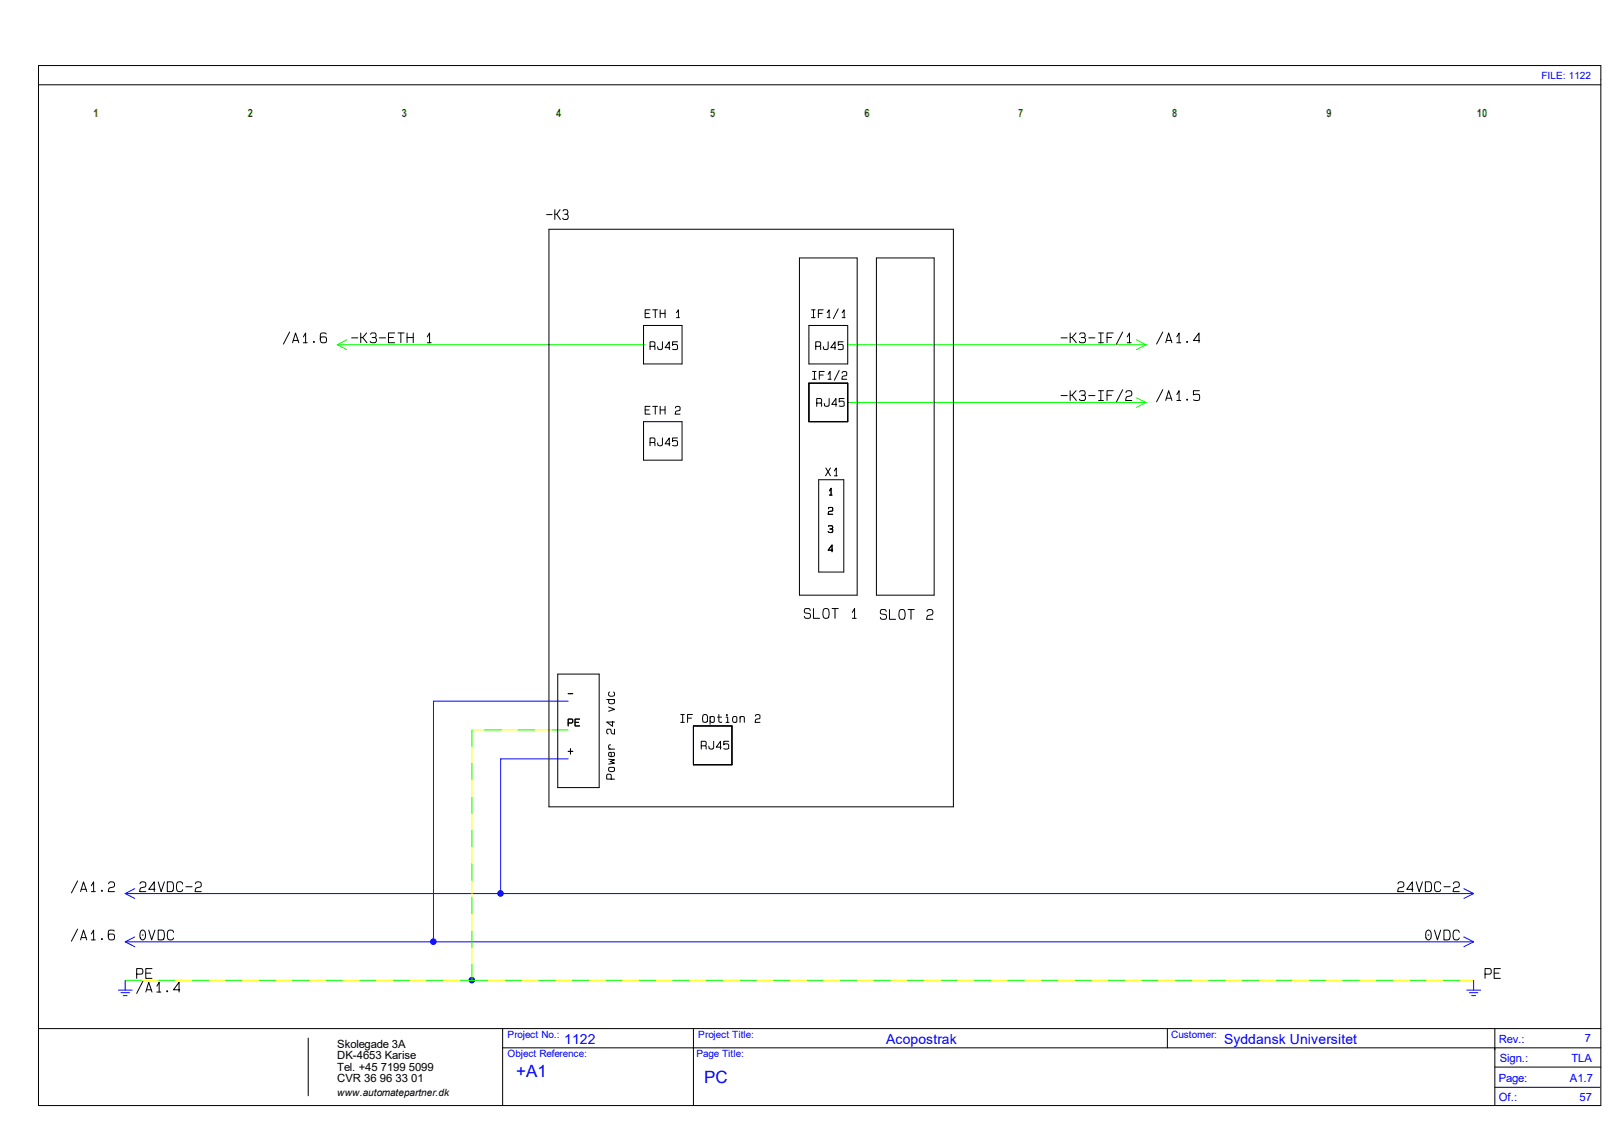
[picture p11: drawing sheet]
<svg xmlns="http://www.w3.org/2000/svg" width="420mm" height="297mm" viewBox="0 0 420 297" stroke-linecap="round" stroke-linejoin="round" font-family="sans-serif">
<defs><g id="words">
<g font-size="4.4" fill="#00f">
<text x="134" y="279.5">+A1</text>
<text x="182.8" y="281.3">PC</text>
</g>
<g font-size="3.6" fill="#00f">
<text x="146.5" y="271">1122</text>
<text x="230" y="271">Acopostrak</text>
<text x="317.8" y="271">Syddansk Universitet</text>
</g>
<g font-size="2.9" fill="#008000">
<text x="24.3" y="30.5">1</text>
<text x="64.3" y="30.5">2</text>
<text x="104.3" y="30.5">3</text>
<text x="144.4" y="30.5">4</text>
<text x="184.3" y="30.5">5</text>
<text x="224.4" y="30.5">6</text>
<text x="264.3" y="30.5">7</text>
<text x="304.3" y="30.5">8</text>
<text x="344.3" y="30.5">9</text>
<text x="383.4" y="30.5">10</text>
</g>
<g font-size="2.9">
<text x="87.5" y="272">Skolegade 3A</text>
<text x="87.5" y="275">DK-4653 Karise</text>
<text x="87.5" y="278">Tel. +45 7199 5099</text>
<text x="87.5" y="281">CVR 36 96 33 01</text>
</g>
<g font-size="2.9" fill="#00f">
<text x="389" y="270.8">Rev.:</text>
<text x="389.3" y="275.8">Sign.:</text>
<text x="407.9" y="275.8">TLA</text>
<text x="411.4" y="270.5">7</text>
<text x="389" y="281">Page:</text>
<text x="407.5" y="281">A1.7</text>
<text x="389" y="285.8">Of.:</text>
<text x="410" y="285.8">57</text>
</g>
<g font-size="2.6" fill="#00f">
<text x="400.1" y="20.4">FILE: 1122</text>
<text x="131.7" y="269.5">Project No.:</text>
<text x="181.3" y="269.5">Project Title:</text>
<text x="304" y="269.5">Customer:</text>
<text x="131.7" y="274.5">Object Reference:</text>
<text x="180.8" y="274.5">Page Title:</text>
</g>
<text font-size="2.6" x="87.5" y="284.5">www.automatepartner.dk</text>
</g></defs>
<path d="M10 17h405.5v270h-405.5zM10 22h405.5M10 267h405.5M80 269.5v15M130.5 267v20M130.5 272h285M180 267v20M303 267v5M388 277h27.5M388 267v20M388 282.3h27.3" fill="none" stroke="#000" stroke-width=".26"/>
<circle cx="122.5" cy="254.5" r=".72" fill="#00f"/>
<circle cx="122.5" cy="254.5" r=".72" fill="none" stroke="#00f" stroke-width=".26"/>
<circle cx="129.9" cy="231.9" r=".72" fill="#00f"/>
<circle cx="129.9" cy="231.9" r=".72" fill="none" stroke="#00f" stroke-width=".26"/>
<circle cx="112.5" cy="244.5" r=".72" fill="#00f"/>
<g fill="none" stroke="#00f" stroke-width=".26">
<path d="M147.5 182h-35v62.5M147.5 197h-17.5v35M32.5 232h350M32.5 232l2.5 1.3M35 230.7l-2.5 1.3M380 230.7l2.5 1.3M382.5 232l-2.5 1.3M30.7 257h3.6M31.4 257.7h2.2M32 258.5h1M32.5 244.5h350M32.5 244.5l2.5 1.3"/>
<path d="M32.5 254.5v2.5M35 243.2l-2.5 1.3M380 243.2l2.5 1.3M380.7 257h3.6M381.4 257.7h2.2M382 258.5h1M382.5 244.5l-2.5 1.3M382.5 254.5v2.5"/>
<circle cx="112.5" cy="244.5" r=".72"/>
</g>
<g fill="none" stroke="#0f0" stroke-width=".26">
<path d="M87.5 89.5h80M87.5 89.5l2.5 1.3M90 88.2l-2.5 1.3M220 89.5h77.5M295 88.2l2.5 1.3M297.5 89.5l-2.5 1.3M220 104.5h77.5M295 103.3l2.5 1.2M297.5 104.5l-2.5 1.2M122.5 189.5v4.4M122.5 198.2v4.3M125.7 189.5h4.4"/>
<path d="M134.5 189.5h4.3M143.2 189.5h4.3M122.5 206.9v4.3M122.5 215.6v4.4M122.5 224.3v4.3M122.5 233v4.3M32.5 254.5h4.3M41.2 254.5h4.4M49.9 254.5h4.4M58.6 254.5h4.3M67.3 254.5h4.3M75.9 254.5h4.4"/>
<path d="M84.7 254.5h4.3M93.4 254.5h4.3M102.1 254.5h4.3M110.7 254.5h4.4M119.5 254.5h7.3M122.5 241.7v4.3M122.5 250.4v4.1M131.2 254.5h4.4M139.9 254.5h4.4M148.6 254.5h4.3M157.3 254.5h4.3M165.9 254.5h4.4"/>
<path d="M174.7 254.5h4.3M183.4 254.5h4.3M192.1 254.5h4.3M200.7 254.5h4.4M209.5 254.5h4.3M218.2 254.5h4.3M226.8 254.5h4.4M235.5 254.5h4.4M244.3 254.5h4.3M253 254.5h4.3M261.6 254.5h4.4M270.3 254.5h4.4"/>
<path d="M279.1 254.5h4.3M287.7 254.5h4.4M296.4 254.5h4.3M305.1 254.5h4.4M313.8 254.5h4.4M322.5 254.5h4.4M331.2 254.5h4.3M339.9 254.5h4.4M348.6 254.5h4.4M357.3 254.5h4.3M366 254.5h4.3M374.6 254.5h4.5"/>
</g>
<g fill="none" stroke="#ff0" stroke-width=".26">
<path d="M122.5 189.5h3.2M122.5 193.9v4.3M130.1 189.5h4.4M138.8 189.5h4.4M122.5 202.5v4.4M122.5 211.2v4.4M122.5 220v4.3M122.5 228.6v4.4M122.5 237.3v4.4M36.8 254.5h4.4M45.6 254.5h4.3M54.3 254.5h4.3"/>
<path d="M62.9 254.5h4.4M71.6 254.5h4.3M80.3 254.5h4.4M89 254.5h4.4M97.7 254.5h4.4M106.4 254.5h4.3M115.1 254.5h4.4M122.5 246v4.4M126.8 254.5h4.4M135.6 254.5h4.3M144.3 254.5h4.3M152.9 254.5h4.4"/>
<path d="M161.6 254.5h4.3M170.3 254.5h4.4M179 254.5h4.4M187.7 254.5h4.4M196.4 254.5h4.3M205.1 254.5h4.4M213.8 254.5h4.4M222.5 254.5h4.3M231.2 254.5h4.3M239.9 254.5h4.4M248.6 254.5h4.4M257.3 254.5h4.3"/>
<path d="M266 254.5h4.3M274.7 254.5h4.4M283.4 254.5h4.3M292.1 254.5h4.3M300.7 254.5h4.4M309.5 254.5h4.3M318.2 254.5h4.3M326.9 254.5h4.3M335.5 254.5h4.4M344.3 254.5h4.3M353 254.5h4.3M361.6 254.5h4.4"/>
<path d="M370.3 254.5h4.3M379.1 254.5h3.4"/>
</g>
<g fill="none" stroke="#000" stroke-width=".26">
<path d="M141.9 55.7h1.4M142.5 59.5h105v150h-105zM144 54.4v2.6M144 55.6h.5l1 1.4M145.4 54.4l-.9 1.2M146.1 54.8l.3-.4h.6l.2 .1 .2 .4a.49 .49 0 0 1-.4 .7h-.4M147 55.6a.7 .7 0 0 1 .5 .7 .7 .7 0 0 1-.5 .7l-.8-.1-.2-.3M207.5 67h15v87.5h-15zM227.5 67h15v87.5h-15zM75.2 86.2l-1.6 3.1M75.9 89l.8-2.6 .9 2.6M76.1 88.4h1.3"/>
<path d="M78.7 87.5l.6-1.1v2.6M78.7 89h1.1M84.7 86.7a1.02 1.02 0 0 0-1.5 0 2.25 2.25 0 0 0 .2 2.2 1.07 1.07 0 0 0 1.3-.2v-1a1.02 1.02 0 0 0-1.5 0l-.1 .3M91.3 87.7h1.6M93.6 86.4v2.6M93.6 87.6h.5l1.1 1.4M95.2 86.4l-1.1 1.2M96.2 86.8l.3-.4h.7l.3 .1 .1 .5a.49 .49 0 0 1-.4 .6h-.6M97.2 87.6a.7 .7 0 0 1 .5 .7 .7 .7 0 0 1-.5 .7l-.9-.1-.2-.3M98.5 87.7h1.6M100.8 87.6h1.3M102.4 86.4h-1.6v2.6h1.6"/>
<path d="M103.3 86.4h1.6M104.1 86.4v2.6M105.7 86.4v2.6M105.7 87.6h1.6M107.3 86.4v2.6M110.9 87.5l.6-1.1v2.6M110.9 89h1M167 84.5h10v10h-10zM167.5 81.4h1M168.7 89.9h1.1l.2-.2v-.7l-.2-.3h-1.1v2.1M168.7 80.4h-1.2v2.1h1.2M169.4 80.4h1.3"/>
<path d="M169.8 89.9l.2 .2v.7M170.1 80.4v2.1M171.4 80.4v2.1M171.4 81.4h1.2M172 88.7l-.1 1.9-.4 .2-.7-.2-.1-.6M172.6 80.4v2.1M173.9 90.3h-1.3l1.1-1.6v2.1M175.6 81.2l.5-.8v2.1M175.6 82.5h.8M175.9 88.7h-1.3v1l.3-.3h.6l.4 .3v.9l-.4 .2-.9-.1M210 84.5h10v10h-10zM210 99.5h10v10h-10z"/>
<path d="M210.7 82.5h.9M210.7 80.4h.9M210.9 98.5h.9M210.9 96.4h.9M211.2 80.4v2.1M211.4 96.4v2.1M211.8 89.9h1l.2-.2v-.7l-.2-.3h-1v2.1M212.4 81.4h1M212.7 97.4h1M212.8 89.9l.2 .2v.7M213.7 80.4h-1.3v2.1M214 96.4h-1.3v2.1"/>
<path d="M214.7 81.2l.5-.8v2.1M214.7 82.5h.8M215 88.7l-.1 1.9-.4 .2-.7-.2-.1-.6M215 97.2l.5-.8v2.1M215 98.5h.7M216.9 90.3h-1.3l1.1-1.6v2.1M217.6 80.2l-1.3 2.5M217.8 96.2l-1.2 2.5M218.6 81.2l.5-.8v2.1M218.6 82.5h.8M218.6 96.9a.64 .64 0 0 1 1-.4 .64 .64 0 0 1 0 1l-.8 .2-.3 .8h1.3M218.9 88.7h-1.3v1l.3-.3h.6l.4 .3v.9l-.4 .2-.9-.1"/>
<path d="M275.4 87.7h1.6M277.8 86.4v2.6M277.8 87.6h.5l1.1 1.4M279.3 86.4l-1 1.2M280.2 86.8l.4-.4h.7l.2 .1 .2 .5a.49 .49 0 0 1-.4 .6h-.6M281.3 87.6a.7 .7 0 0 1 .5 .7 .7 .7 0 0 1-.5 .7l-1-.1-.1-.3M282.6 87.7h1.6M285.2 89h1.2M285.2 86.4h1.2M285.7 86.4v2.6M287.4 87.6h1.1M289 86.4h-1.6v2.6"/>
<path d="M291.4 86.2l-1.6 3.1M292.6 87.5l.6-1.1v2.6M292.6 89h1M301.8 86.2l-1.6 3.1M302.6 89l.8-2.6 .8 2.6M302.8 88.4h1.2M305.5 87.5l.6-1.1v2.6M305.5 89h1M311.4 88.4h-1.6l1.4-2v2.6M167 109.5h10v10h-10zM167.5 106.4h1M168.7 114.9h1.1l.2-.3v-.6l-.2-.3h-1.1v2"/>
<path d="M168.7 105.5h-1.2v2h1.2M169.4 105.5h1.3M169.8 114.9l.2 .2v.6M170.1 105.5v2M171.4 105.5v2M171.4 106.4h1.2M172 113.7l-.1 1.9-.4 .1h-.6l-.2-.7M172.6 105.5v2M173.9 115.2h-1.3l1.1-1.5v2M175.3 105.9a.64 .64 0 0 1 1-.3 .64 .64 0 0 1 .1 1l-.9 .2-.2 .7h1.2M175.9 113.7h-1.3v.9l.3-.2h.6l.4 .2v1l-.4 .1h-.9M212 104.6h1l.3-.2v-.7l-.3-.2h-1v2"/>
<path d="M213 104.6l.3 .2v.7M215.2 103.5l-.1 1.8-.3 .2-.8-.2v-.6M217.2 105h-1.3l1.1-1.5v2M219.1 103.5h-1.3v.9l.4-.3h.6l.3 .3v.9l-.3 .2-1-.1M275.4 102.7h1.6M277.8 101.4v2.6M277.8 102.6h.5l1.1 1.4M279.3 101.4l-1 1.2M280.2 101.8l.4-.4h.7l.2 .1 .2 .4a.49 .49 0 0 1-.4 .7h-.6M281.3 102.6a.7 .7 0 0 1 .5 .7 .7 .7 0 0 1-.5 .7l-1-.1-.1-.3M282.6 102.7h1.6M285.2 104h1.2"/>
<path d="M285.2 101.4h1.2M285.7 101.4v2.6M287.4 102.6h1.1M289 101.4h-1.6v2.6M291.4 101.2l-1.6 3.1M292.3 101.9l.1-.2a.87 .87 0 0 1 1.4 .2v.5l-.3 .4-1.1 .2-.2 1h1.6M301.8 101.2l-1.6 3.1M302.6 104l.8-2.6 .8 2.6M302.8 103.4h1.2M305.5 102.4l.6-1v2.6M305.5 104h1M311.3 101.4h-1.5v1.1l.5-.1 1 .1v1.2a1.19 1.19 0 0 1-1.5 .1"/>
<path d="M212.5 124.5h6.5v24h-6.5zM214.4 121.5l1.2 2M215.1 132.1a.61 .61 0 0 1 .8-.3 .61 .61 0 0 1 .3 .8l-1.1 .2-.1 .7h1.2M215.1 136.7v-.2h.9l.1 .7-.7 .1M215.3 127.4l.4-.7v1.8M215.3 128.5h.7M215.6 121.5l-1.3 2M215.7 137.3l.5 .2a.65 .65 0 0 1-.4 .8 .65 .65 0 0 1-.8-.3M216.6 122.3l.5-.8v2M216.6 123.5h.7M210.3 158.5l-.2-.4-.2-.1-.9 .1-.2 .4a.49 .49 0 0 0 .4 .7l1 .1 .2 .5a.6 .6 0 0 1-.5 .7l-.9-.1-.2-.4M211.2 158v2.5h1.6"/>
<path d="M213.8 158.2l.4-.2 .7 .1 .2 .4 .1 1.1a.82 .82 0 0 1-.8 1 .82 .82 0 0 1-.8-1zM216 158h1.6M216.2 142.8h-1.2l1-1.3v1.8M216.7 158v2.5M221.2 159l.6-1v2.5M230 158.8l-.1-.5-.3-.1-.9 .1-.2 .5a.49 .49 0 0 0 .4 .6l1.1 .2 .1 .4a.6 .6 0 0 1-.5 .8l-.9-.1-.2-.4M230.9 158.2v2.6h1.6M233.5 158.5l.4-.3 .7 .1 .3 .5v1.1a.82 .82 0 0 1-.8 .9 .82 .82 0 0 1-.8-.9zM235.7 158.2h1.6M236.5 158.2v2.6M240.6 158.8l.1-.3a.87 .87 0 0 1 1.4 .3v.5l-.2 .3-1.1 .3-.3 .9h1.6M144.8 175h10.7v29.5h-10.7z"/>
<path d="M158.2 179.7h-.1l-.1 .7 .5 .4 .9-.2 .1-.6-.2-.3M221.2 160.5h1M147.5 195.1h1.2M147.5 180.1h1.2M147.5 187.7h.9l.3-.2v-.6l-.2-.2h-1v1.8M148.1 194.4v1.3M149.3 187.5h.9M150.5 186.7h-1.2v1.8h1.2M157.5 181.6h2M158 197.1l1.5 .2-1.1 .4 1.1 .4-1.5 .3M158 194.5h1.5M158 183.6l1.5 .6-1.5 .5"/>
<path d="M158.1 199.3h1.3v.9l-.4 .1-.9-.1zM158.5 193.4l-.4 .1-.1 .2v.4l.5 .4M158.5 181.6l-.4 .1-.1 .2 .1 .6 .4 .2h.5l.5-.3-.1-.7-.4-.1M159 195.3l.4 .1 .1 .3-.1 .6-.4 .1-.9-.1-.1-.6 .2-.4h.5v1.1M159 187.3v1.3l-1.5-1.1h2M159.5 189.3v1.3l-.8-.3-.1-.8a.64 .64 0 0 0-1.1 0 .64 .64 0 0 0 .4 1M176.7 187.5h.9M176.7 185.5h.9M177.2 185.5v2M178.5 186.4h1M179.7 185.5h-1.2v2M180 188.5h10v10h-10z"/>
<path d="M182 193.6h1l.3-.2v-.7l-.3-.3h-1v2.1M182.5 185.8l.1-.2a.65 .65 0 0 1 .8 0 .65 .65 0 0 1 .2 .7v1.1l-.4 .1h-.6l-.2-.7zM183 193.6l.3 .2v.7M184.3 186.5l.4-.5 .6 .1 .1 1.2-.3 .2h-.4l-.4-.5M184.3 186v2M185.3 192.4l-.1 1.9-.4 .2-.7-.2-.1-.6M186.3 186.2h1M186.6 185.5v1.9l.3 .1h.5M187.2 194h-1.3l1.1-1.6v2.1M188.5 187.5h.7M188.5 186.2h.4v1.3M189.1 192.4h-1.2v1l.3-.3h.6l.3 .3v.9l-.3 .2-.9-.1"/>
<path d="M190.3 186.1h.9v1.4h-.9l-.1-.5zM192.1 186v1.5M192.1 186.5l.3-.5 .7 .1 .1 1.4M196.1 185.9a.64 .64 0 0 1 1-.3 .64 .64 0 0 1 0 1l-.8 .2-.3 .7h1.3M158.7 202.3v-1l-.3-.3h-.7l-.2 .3v1h2M20.2 228.7l-1.7 3.1M20.9 231.5l.8-2.6 .8 2.6M21.1 230.9h1.3M23.7 230l.6-1.1v2.6M23.7 231.5h1M28.2 229.4l.1-.2a.87 .87 0 0 1 1.4 .2v.6l-.2 .3-1.1 .2-.3 1h1.6M36.3 229.4l.1-.2a.87 .87 0 0 1 1.4 .2v.6l-.2 .3-1.1 .2-.3 1h1.6"/>
<path d="M40.2 230.9h-1.6l1.4-2v2.6M41.1 228.9l.7 2.6 .9-2.6M43.4 228.9l1.3 .1 .3 .4v1.1a.78 .78 0 0 1-.6 1h-1zM47.4 229.5l-.1-.3a.94 .94 0 0 0-1.3 0l-.2 1.3a.78 .78 0 0 0 .6 1l.8-.1 .2-.4M48.3 230.2h1.6M50.7 229.4l.1-.2a.87 .87 0 0 1 1.4 .2v.6l-.2 .3-1.1 .2-.3 1h1.6M362.9 229.4l.1-.2a.87 .87 0 0 1 1.4 .2v.6l-.2 .3-1.1 .2-.3 1h1.6M366.8 230.9h-1.6l1.4-2v2.6M367.6 228.9l.8 2.6 .8-2.6M370 228.9l1.3 .1 .2 .4 .1 1.1a.78 .78 0 0 1-.6 1h-1zM374 229.5l-.1-.3a.94 .94 0 0 0-1.4 0l-.1 1.3a.78 .78 0 0 0 .6 1l.7-.1 .3-.4M374.8 230.2h1.6"/>
<path d="M377.3 229.4l.1-.2a.87 .87 0 0 1 1.4 .2v.6l-.3 .3-1.1 .2-.2 1h1.6M20.2 241.2l-1.7 3.1M20.9 244l.8-2.5 .8 2.5M21.1 243.4h1.3M23.7 242.5l.6-1v2.5M23.7 244h1M29.6 241.7a1.02 1.02 0 0 0-1.4 0 2.25 2.25 0 0 0 .2 2.2 1.07 1.07 0 0 0 1.2-.1v-1.1a1.02 1.02 0 0 0-1.4 0l-.1 .3M35.5 252.9l1.4-.1 .2-.3-.2-1h-1.4v2.5M36.5 241.8l.4-.3a1.41 1.41 0 0 1 .4 2.4h-.6a1.9 1.9 0 0 1-.2-2.1zM36.9 242.7h.3M37.1 254.8l-1.6 3.1M37.8 252.6h1.3"/>
<path d="M37.8 257.6l.8-2.6 .9 2.6M38 257h1.3M38.6 241.5l.8 2.5 .8-2.5M39.5 251.5h-1.7v2.5h1.7M40.7 256l.6-1v2.6M40.7 257.6h1M41.1 241.5l1.2 .1 .3 .4 .1 1.1a.78 .78 0 0 1-.6 .9h-1zM45 242.1v-.4a.94 .94 0 0 0-1.4 0l-.2 1.4a.78 .78 0 0 0 .6 .9l.8-.1 .2-.4M46.7 257h-1.7l1.5-2v2.6M370.2 241.8l.5-.3a1.41 1.41 0 0 1 .4 2.4h-.6a1.9 1.9 0 0 1-.3-2.1zM370.7 242.7h.2M372.4 241.5l.7 2.5 .9-2.5"/>
<path d="M374.8 241.5l1.3 .1 .2 .4 .1 1.1a.78 .78 0 0 1-.6 .9h-1zM378.8 242.1l-.1-.4a.94 .94 0 0 0-1.3 0l-.2 1.4a.78 .78 0 0 0 .6 .9l.7-.1 .3-.4M385.5 252.9l1.4-.1 .2-.3-.2-1h-1.4v2.5M387.9 252.6h1.2M389.5 251.5h-1.6v2.5h1.6"/>
<circle cx="81.5" cy="88.8" r=".13"/>
<circle cx="308.1" cy="88.8" r=".13"/>
<circle cx="308.1" cy="103.8" r=".13"/>
<circle cx="188.7" cy="185.6" r=".13"/>
<circle cx="26.5" cy="231.3" r=".13"/>
<circle cx="26.5" cy="243.8" r=".13"/>
<circle cx="43.4" cy="257.3" r=".13"/>
</g>
<use href="#words"/>
</svg>
